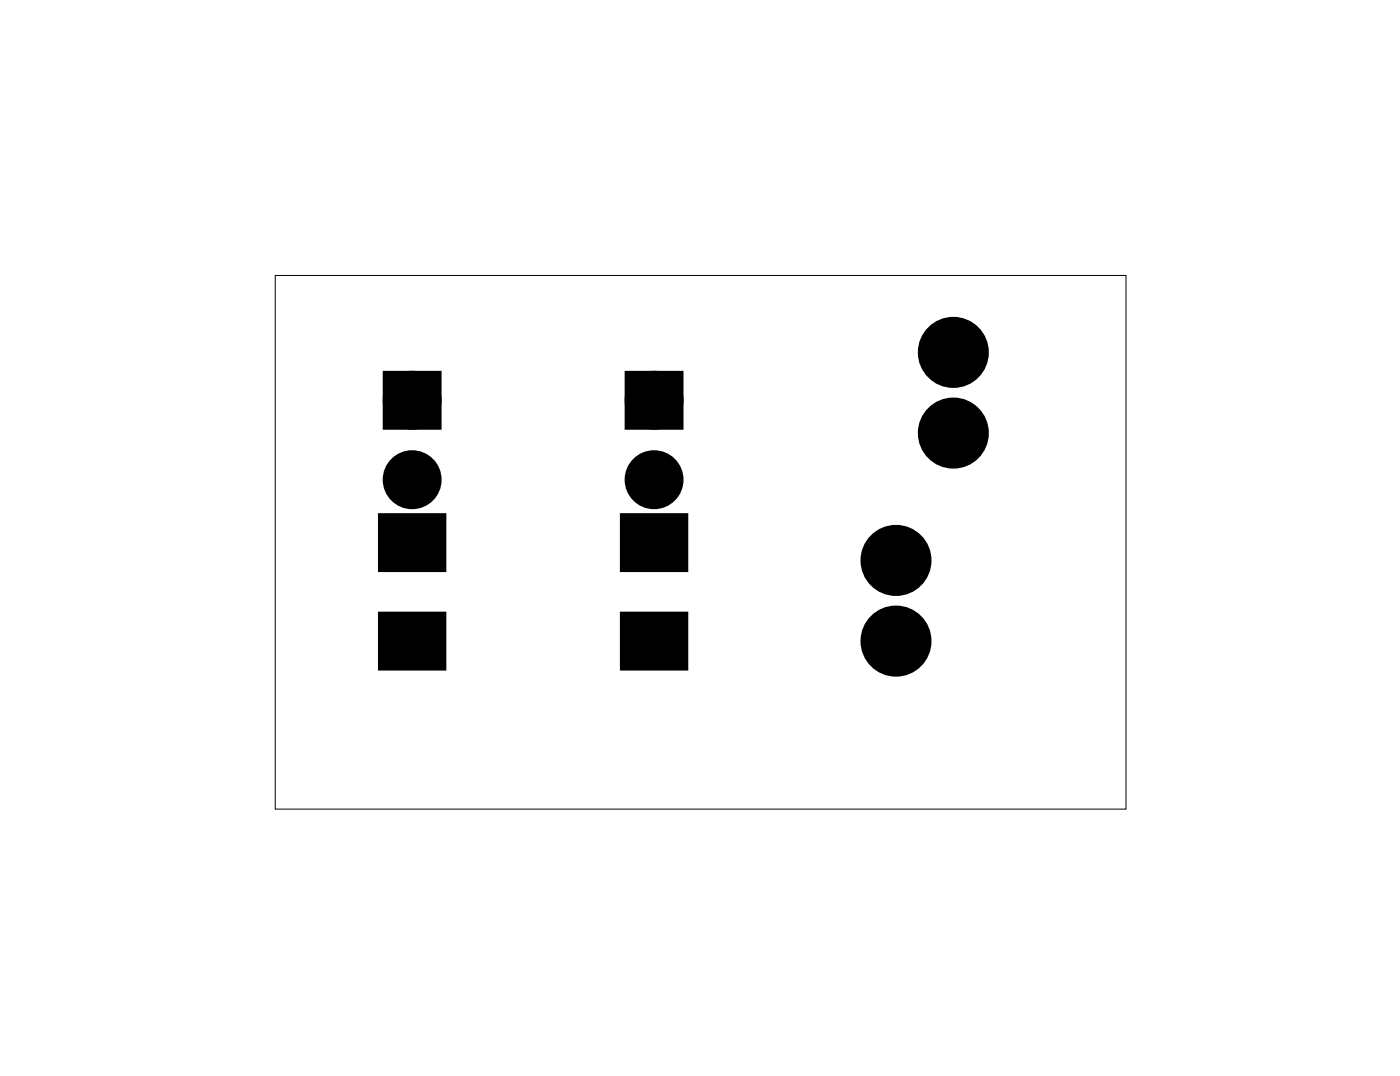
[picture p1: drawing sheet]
<svg xmlns="http://www.w3.org/2000/svg" width="44mm" height="34mm" viewBox="0 0 44 34" stroke-linecap="round" stroke-linejoin="round" font-family="sans-serif">
<path d="M8.7 8.7h26.8v16.8h-26.8z" fill="none" stroke="#000" stroke-width=".03"/>
<g fill="#000">
<circle cx="13" cy="12.6" r=".6"/>
<circle cx="13" cy="15.1" r=".6"/>
<circle cx="20.6" cy="12.6" r=".6"/>
<circle cx="20.6" cy="15.1" r=".6"/>
<circle cx="28.2" cy="17.6" r=".74"/>
<circle cx="30" cy="11.1" r=".74"/>
<circle cx="30" cy="13.6" r=".74"/>
<circle cx="28.2" cy="20.2" r=".74"/>
</g>
<g fill="none" stroke="#000" stroke-width=".65" stroke-linecap="butt">
<path d="M12.4 12h1.2v1.2h-1.2zM20 12h1.2v1.2h-1.2z"/>
<circle cx="13" cy="15.1" r=".6"/>
<circle cx="13" cy="12.6" r=".6"/>
<circle cx="20.6" cy="15.1" r=".6"/>
<circle cx="20.6" cy="12.6" r=".6"/>
</g>
<path d="M12.4 12h1.2v1.2h-1.2zM12 16.3h1.9v1.6h-1.9zM20 12h1.2v1.2h-1.2zM19.7 16.3h1.9v1.6h-1.9zM12 19.4h1.9v1.6h-1.9zM19.7 19.4h1.9v1.6h-1.9z" fill="#000"/>
<g fill="none" stroke="#000" stroke-width=".76" stroke-linecap="butt">
<circle cx="28.2" cy="17.6" r=".74"/>
<circle cx="30" cy="13.6" r=".74"/>
<circle cx="30" cy="11.1" r=".74"/>
<circle cx="28.2" cy="20.2" r=".74"/>
</g>
<path d="M12 19.4h1.9v1.6h-1.9zM12 16.3h1.9v1.6h-1.9zM19.7 19.4h1.9v1.6h-1.9zM19.7 16.3h1.9v1.6h-1.9z" fill="none" stroke="#000" stroke-width=".25"/>
</svg>
